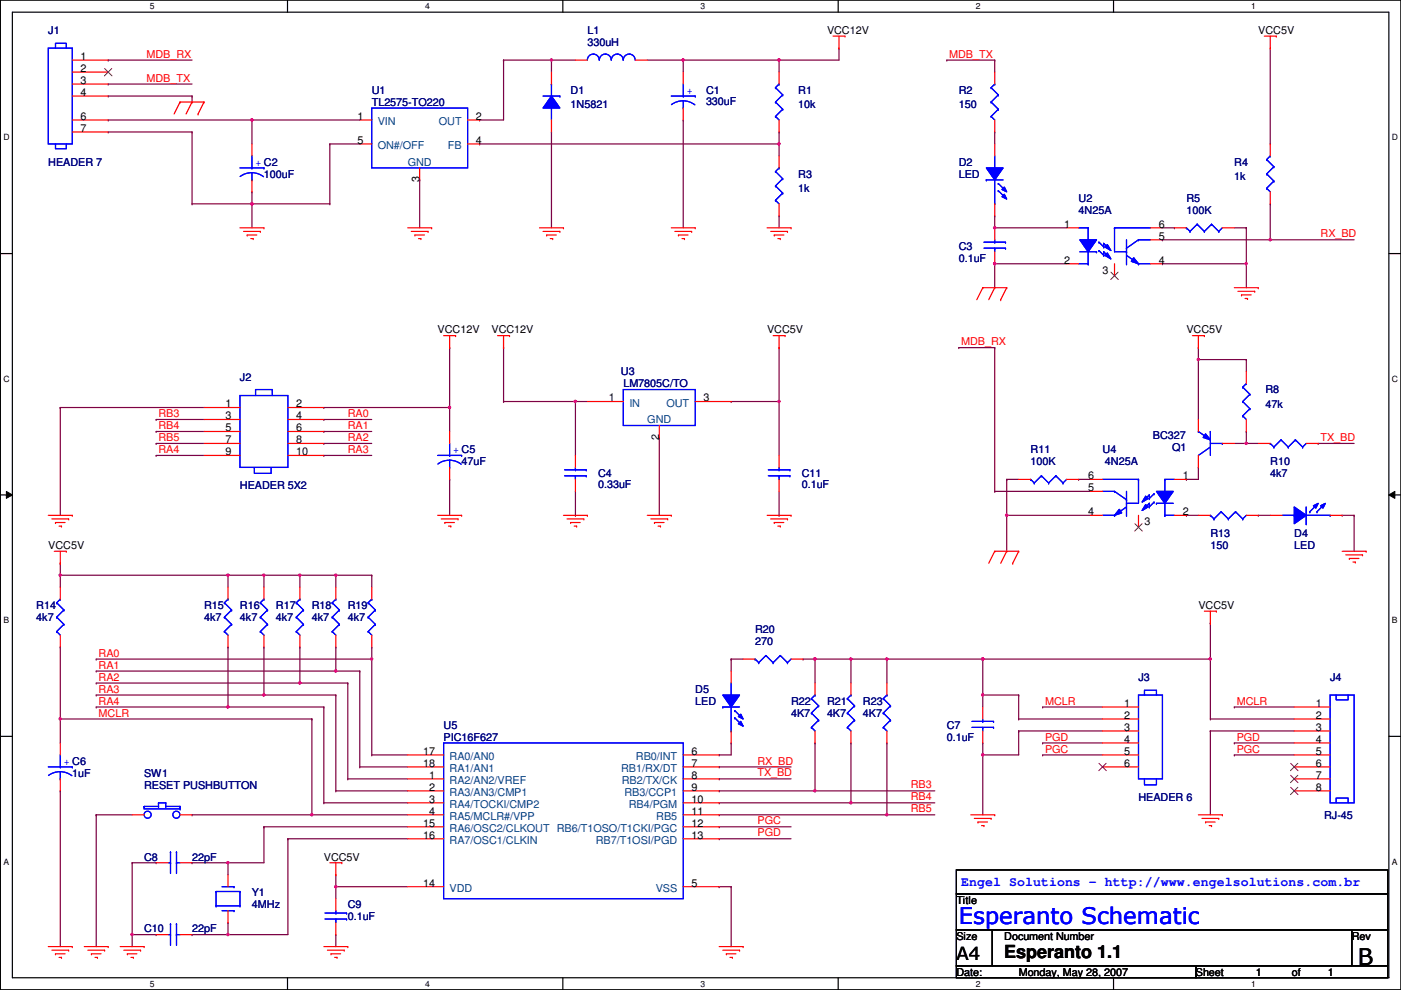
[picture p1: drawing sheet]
<svg xmlns="http://www.w3.org/2000/svg" width="297mm" height="210mm" viewBox="0 0 297 210" stroke-linecap="round" stroke-linejoin="round" font-family="sans-serif">
<defs><g id="words">
<text font-size="4.8" fill="#00f" x="203.3" y="195.9">Esperanto Schematic</text>
<text font-size="4.8" x="287.9" y="204.5">B</text>
<g font-size="3.8">
<text x="202.8" y="203.5">A4</text>
<text x="212.9" y="203.2">Esperanto 1.1</text>
</g>
<text font-size="2.8" fill="#00f" x="203.8" y="187.8">Engel Solutions - http://www.engelsolutions.com.br</text>
<g font-size="2.3" fill="#000080">
<text x="10.2" y="7.2">J1</text>
<text x="124.5" y="7.2">L1</text>
<text x="124.5" y="9.7">330uH</text>
<text x="78.8" y="19.9">U1</text>
<text x="78.8" y="22.4">TL2575-TO220</text>
<text x="121" y="19.9">D1</text>
<text x="121" y="22.9">1N5821</text>
<text x="149.7" y="19.9">C1</text>
<text x="149.7" y="22.2">330uF</text>
<text x="169.2" y="19.9">R1</text>
<text x="169.2" y="22.9">10k</text>
<text x="203.3" y="19.9">R2</text>
<text x="203.3" y="22.9">150</text>
<text x="10.2" y="35.1">HEADER 7</text>
<text x="203.3" y="35.1">D2</text>
<text x="261.7" y="35.1">R4</text>
<text x="56" y="37.7">100uF</text>
<text x="169.2" y="37.7">R3</text>
<text x="169.2" y="40.7">1k</text>
<text x="203.3" y="37.7">LED</text>
<text x="261.7" y="38.2">1k</text>
<text x="228.7" y="42.8">U2</text>
<text x="228.7" y="45.3">4N25A</text>
<text x="251.5" y="42.8">R5</text>
<text x="251.5" y="45.3">100K</text>
<text x="203.3" y="52.9">C3</text>
<text x="203.3" y="55.5">0.1uF</text>
<text x="50.9" y="80.9">J2</text>
<text x="131.7" y="79.6">U3</text>
<text x="132.2" y="82.1">LM7805C/TO</text>
<text x="268.3" y="83.4">R8</text>
<text x="268.3" y="86.4">47k</text>
<text x="244.4" y="93">BC327</text>
<text x="248.5" y="95.6">Q1</text>
<text x="97.9" y="98.6">47uF</text>
<text x="126.8" y="101.2">C4</text>
<text x="170" y="101.2">C11</text>
<text x="218.5" y="96.1">R11</text>
<text x="218.5" y="98.6">100K</text>
<text x="233.8" y="96.1">U4</text>
<text x="234.3" y="98.6">4N25A</text>
<text x="269.3" y="98.6">R10</text>
<text x="269.3" y="101.2">4k7</text>
<text x="50.9" y="103.7">HEADER 5X2</text>
<text x="126.8" y="103.5">0.33uF</text>
<text x="170" y="103.5">0.1uF</text>
<text x="256.6" y="113.9">R13</text>
<text x="274.4" y="113.9">D4</text>
<text x="256.6" y="116.4">150</text>
<text x="274.4" y="116.4">LED</text>
<text x="7.7" y="129.1">R14</text>
<text x="7.7" y="131.7">4k7</text>
<text x="43.3" y="129.1">R15</text>
<text x="43.3" y="131.7">4k7</text>
<text x="50.9" y="129.1">R16</text>
<text x="50.9" y="131.7">4k7</text>
<text x="58.5" y="129.1">R17</text>
<text x="58.5" y="131.7">4k7</text>
<text x="66.1" y="129.1">R18</text>
<text x="66.1" y="131.7">4k7</text>
<text x="73.7" y="129.1">R19</text>
<text x="73.7" y="131.7">4k7</text>
<text x="160.1" y="134.2">R20</text>
<text x="160.1" y="136.7">270</text>
<text x="147.4" y="146.9">D5</text>
<text x="147.4" y="149.4">LED</text>
<text x="167.7" y="149.4">R22</text>
<text x="175.3" y="149.4">R21</text>
<text x="183" y="149.4">R23</text>
<text x="241.4" y="144.4">J3</text>
<text x="282" y="144.4">J4</text>
<text x="94.1" y="154.5">U5</text>
<text x="167.7" y="152">4K7</text>
<text x="175.3" y="152">4K7</text>
<text x="183" y="152">4K7</text>
<text x="200.7" y="154.5">C7</text>
<text x="94.1" y="157.1">PIC16F627</text>
<text x="200.7" y="157.1">0.1uF</text>
<text x="15.3" y="164.7">1uF</text>
<text x="30.6" y="164.7">SW1</text>
<text x="30.6" y="167.2">RESET PUSHBUTTON</text>
<text x="241.4" y="169.8">HEADER 6</text>
<text x="280.8" y="173.6">RJ-45</text>
<text x="30.6" y="182.5">C8</text>
<text x="40.7" y="182.5">22pF</text>
<text x="53.4" y="190.1">Y1</text>
<text x="30.6" y="197.7">C10</text>
<text x="40.7" y="197.7">22pF</text>
<text x="53.4" y="192.6">4MHz</text>
<text x="73.7" y="192.6">C9</text>
<text x="73.7" y="195.2">0.1uF</text>
</g>
<g font-size="2.3">
<text x="175.3" y="7.2">VCC12V</text>
<text x="266.8" y="7.2">VCC5V</text>
<text x="17.1" y="12.7">1</text>
<text x="17.1" y="15.2">2</text>
<text x="17.1" y="17.8">3</text>
<text x="17.1" y="20.3">4</text>
<text x="17.1" y="25.4">6</text>
<text x="17.1" y="27.9">7</text>
<text x="75.8" y="25.4">1</text>
<text x="100.9" y="25.4">2</text>
<text x="75.8" y="30.5">5</text>
<text x="100.9" y="30.5">4</text>
<text x="88.9" y="38.7" transform="rotate(-90 88.9 38.7)">3</text>
<text x="225.6" y="48.3">1</text>
<text x="245.7" y="48.3">6</text>
<text x="245.7" y="50.8">5</text>
<text x="225.6" y="55.9">2</text>
<text x="233.8" y="58">3</text>
<text x="245.7" y="55.9">4</text>
<text x="92.8" y="70.7">VCC12V</text>
<text x="104.2" y="70.7">VCC12V</text>
<text x="162.6" y="70.7">VCC5V</text>
<text x="251.5" y="70.7">VCC5V</text>
<text x="47.8" y="86.4">1</text>
<text x="47.8" y="88.9">3</text>
<text x="62.8" y="86.4">2</text>
<text x="62.8" y="88.9">4</text>
<text x="129.1" y="85.1">1</text>
<text x="149.2" y="85.1">3</text>
<text x="47.8" y="91.4">5</text>
<text x="47.8" y="94">7</text>
<text x="62.8" y="91.4">6</text>
<text x="62.8" y="94">8</text>
<text x="139.7" y="93.3" transform="rotate(-90 139.7 93.3)">2</text>
<text x="47.8" y="96.5">9</text>
<text x="62.8" y="96.5">10</text>
<text x="230.7" y="101.6">6</text>
<text x="250.8" y="101.6">1</text>
<text x="230.7" y="104.1">5</text>
<text x="230.7" y="109.2">4</text>
<text x="242.7" y="111.3">3</text>
<text x="250.8" y="109.2">2</text>
<text x="10.2" y="116.4">VCC5V</text>
<text x="254.1" y="129.1">VCC5V</text>
<text x="238.3" y="149.9">1</text>
<text x="279" y="149.9">1</text>
<text x="238.3" y="152.4">2</text>
<text x="238.3" y="154.9">3</text>
<text x="279" y="152.4">2</text>
<text x="279" y="154.9">3</text>
<text x="89.7" y="160">17</text>
<text x="146.6" y="160">6</text>
<text x="238.3" y="157.5">4</text>
<text x="238.3" y="160">5</text>
<text x="279" y="157.5">4</text>
<text x="279" y="160">5</text>
<text x="89.7" y="162.6">18</text>
<text x="91" y="165.1">1</text>
<text x="91" y="167.6">2</text>
<text x="146.6" y="162.6">7</text>
<text x="146.6" y="165.1">8</text>
<text x="146.6" y="167.6">9</text>
<text x="238.3" y="162.6">6</text>
<text x="279" y="162.6">6</text>
<text x="279" y="165.1">7</text>
<text x="279" y="167.6">8</text>
<text x="91" y="170.2">3</text>
<text x="91" y="172.7">4</text>
<text x="146.6" y="170.2">10</text>
<text x="146.6" y="172.7">11</text>
<text x="89.7" y="175.3">15</text>
<text x="89.7" y="177.8">16</text>
<text x="146.6" y="175.3">12</text>
<text x="146.6" y="177.8">13</text>
<text x="68.7" y="182.5">VCC5V</text>
<text x="89.7" y="188">14</text>
<text x="146.6" y="188">5</text>
<text x="202.8" y="191.6">Title</text>
<text x="202.8" y="199.2">Size</text>
<text x="212.9" y="199.2">Document Number</text>
<text x="286.6" y="199.2">Rev</text>
<text x="202.8" y="206.8">Date:</text>
<text x="216" y="206.8">Monday, May 28, 2007</text>
<text x="253.6" y="206.8">Sheet</text>
<text x="266.3" y="206.8">1</text>
<text x="273.9" y="206.8">of</text>
<text x="281.5" y="206.8">1</text>
</g>
<g font-size="2.3" fill="#f00">
<text x="31.1" y="12.2">MDB_RX</text>
<text x="31.1" y="17.3">MDB_TX</text>
<text x="201.2" y="12.2">MDB_TX</text>
<text x="280" y="50.3">RX_BD</text>
<text x="203.8" y="73.2">MDB_RX</text>
<text x="33.6" y="88.4">RB3</text>
<text x="73.7" y="88.4">RA0</text>
<text x="33.6" y="91">RB4</text>
<text x="33.6" y="93.5">RB5</text>
<text x="73.7" y="93.5">RA2</text>
<text x="73.7" y="91">RA1</text>
<text x="280" y="93.5">TX_BD</text>
<text x="33.6" y="96.1">RA4</text>
<text x="73.7" y="96.1">RA3</text>
<text x="20.9" y="139.2">RA0</text>
<text x="20.9" y="141.8">RA1</text>
<text x="20.9" y="146.9">RA3</text>
<text x="20.9" y="149.4">RA4</text>
<text x="20.9" y="144.3">RA2</text>
<text x="221.6" y="149.4">MCLR</text>
<text x="262.2" y="149.4">MCLR</text>
<text x="20.9" y="151.9">MCLR</text>
<text x="221.6" y="159.6">PGC</text>
<text x="221.6" y="157">PGD</text>
<text x="262.2" y="159.6">PGC</text>
<text x="262.2" y="157">PGD</text>
<text x="160.6" y="164.6">TX_BD</text>
<text x="160.6" y="162.1">RX_BD</text>
<text x="193.1" y="167.2">RB3</text>
<text x="193.1" y="172.3">RB5</text>
<text x="193.1" y="169.7">RB4</text>
<text x="160.6" y="177.3">PGD</text>
<text x="160.6" y="174.8">PGC</text>
</g>
<g font-size="2.3" fill="#00f">
<text x="145.6" y="19.9">+</text>
<text x="54.2" y="35.2">+ C2</text>
<text x="96.1" y="96.1">+ C5</text>
<text x="13.5" y="162.2">+ C6</text>
</g>
<g font-size="2.3" fill="#004080">
<text x="80.1" y="26.5">VIN</text>
<text x="93" y="26.5">OUT</text>
<text x="80.1" y="31.6">ON#/OFF</text>
<text x="86.4" y="35.1">GND</text>
<text x="95" y="31.6">FB</text>
<text x="133.4" y="86.2">IN</text>
<text x="137.2" y="89.7">GND</text>
<text x="141.3" y="86.2">OUT</text>
<text x="95.3" y="161.1">RA0/AN0</text>
<text x="134.8" y="161.1">RB0/INT</text>
<text x="95.3" y="163.7">RA1/AN1</text>
<text x="95.3" y="166.2">RA2/AN2/VREF</text>
<text x="131.7" y="163.7">RB1/RX/DT</text>
<text x="131.8" y="166.2">RB2/TX/CK</text>
<text x="95.3" y="168.7">RA3/AN3/CMP1</text>
<text x="95.3" y="171.3">RA4/TOCKI/CMP2</text>
<text x="95.3" y="173.8">RA5/MCLR#/VPP</text>
<text x="132.4" y="168.7">RB3/CCP1</text>
<text x="133.3" y="171.3">RB4/PGM</text>
<text x="139.1" y="173.8">RB5</text>
<text x="95.3" y="176.4">RA6/OSC2/CLKOUT RB6/T1OSO/T1CKI/PGC</text>
<text x="95.3" y="178.9">RA7/OSC1/CLKIN</text>
<text x="126.3" y="178.9">RB7/T1OSI/PGD</text>
<text x="95.3" y="189.1">VDD</text>
<text x="139" y="189.1">VSS</text>
</g>
<g font-size="1.8">
<text x="31.8" y="1.9">5</text>
<text x="90.1" y="1.9">4</text>
<text x="148.5" y="1.9">3</text>
<text x="206.9" y="1.9">2</text>
<text x="265.3" y="1.9">1</text>
<text x=".7" y="29.8">D</text>
<text x="295.1" y="29.8">D</text>
<text x=".7" y="80.9">C</text>
<text x="295.1" y="80.9">C</text>
<text x=".7" y="132.1">B</text>
<text x="295.1" y="132.1">B</text>
<text x=".7" y="183.3">A</text>
<text x="295.1" y="183.3">A</text>
<text x="31.8" y="209.2">5</text>
<text x="90.1" y="209.2">4</text>
<text x="148.5" y="209.2">3</text>
<text x="206.9" y="209.2">2</text>
<text x="265.3" y="209.2">1</text>
</g>
</g></defs>
<path d="M.1 0h296.9v209.8h-296.9zM2.6 2.6h291.9v204.7h-291.9z" fill="none" stroke="#000" stroke-width=".25"/>
<g fill="#fff">
<path d="M31.8 .3h1v2h-1z"/>
<path d="M31.8 207.6h1v1.9h-1z"/>
</g>
<path d="M61 0v2.6M61 207.3v2.5" fill="none" stroke="#000" stroke-width=".25"/>
<g fill="#fff">
<path d="M90.1 .3h1v2h-1z"/>
<path d="M90.1 207.6h1v1.9h-1z"/>
</g>
<path d="M119.3 0v2.6M119.3 207.3v2.5" fill="none" stroke="#000" stroke-width=".25"/>
<g fill="#fff">
<path d="M148.5 .3h1v2h-1z"/>
<path d="M148.5 207.6h1v1.9h-1z"/>
</g>
<path d="M177.7 0v2.6M177.7 207.3v2.5" fill="none" stroke="#000" stroke-width=".25"/>
<g fill="#fff">
<path d="M206.9 .3h1v2h-1z"/>
<path d="M206.9 207.6h1v1.9h-1z"/>
</g>
<path d="M236.1 0v2.6M236.1 207.3v2.5" fill="none" stroke="#000" stroke-width=".25"/>
<g fill="#fff">
<path d="M265.3 .3h.9v2h-.9z"/>
<path d="M265.3 207.6h.9v1.9h-.9z"/>
<path d="M.7 28.2h1.3v1.9h-1.3z"/>
<path d="M295.1 28.2h1.3v1.9h-1.3z"/>
<path d="M.7 79.3h1.3v2h-1.3z"/>
<path d="M295.1 79.3h1.3v2h-1.3z"/>
</g>
<path d="M.1 53.8h2.5M294.5 53.8h2.5" fill="none" stroke="#000" stroke-width=".25"/>
<g fill="#fff">
<path d="M.7 130.5h1.2v2h-1.2z"/>
<path d="M295.1 130.5h1.2v2h-1.2z"/>
</g>
<path d="M.1 104.9h2.5M294.5 104.9h2.5" fill="none" stroke="#000" stroke-width=".25"/>
<path d="M1.4 104.2l1.2 .7-1.2 .8zM294.5 104.9l1.2-.7v1.5z" fill="#000"/>
<path d="M1.4 104.2l1.2 .7-1.2 .8zM294.5 104.9l1.2-.7v1.5z" fill="none" stroke="#000" stroke-width=".21"/>
<g fill="#fff">
<path d="M.7 181.7h1.2v2h-1.2z"/>
<path d="M295.1 181.7h1.2v2h-1.2z"/>
</g>
<path d="M.1 156.1h2.5M294.5 156.1h2.5" fill="none" stroke="#000" stroke-width=".25"/>
<path d="M22.9 12.7h.1M22.9 17.8h.1M22.9 12.7h17.8M22.9 17.8h17.8M53.4 25.4h.1M53.4 25.4h22.9" fill="none" stroke="#800040" stroke-width=".25"/>
<path d="M53.2 25.2h.4v.4h-.4z" fill-rule="evenodd" fill="#f0f"/>
<path d="M53.2 25.2h.4v.4h-.4z" fill="none" stroke="#f0f" stroke-width=".25"/>
<path d="M106.8 12.7h.1M106.8 12.7v12.7h-5.1M116.9 12.7h.1M116.9 12.7h5.1M22.9 20.4h.1M22.9 20.4h17.8M89 38.1h.1M89 38.1v10.2M101.7 25.4h.1" fill="none" stroke="#800040" stroke-width=".25"/>
<path d="M116.7 12.5h.4v.4h-.4z" fill-rule="evenodd" fill="#f0f"/>
<path d="M116.7 12.5h.4v.4h-.4z" fill="none" stroke="#f0f" stroke-width=".25"/>
<path d="M116.9 12.7h.1M116.9 12.7v2.6M137.2 12.7h28M144.9 12.7h.1M144.9 12.7v2.6" fill="none" stroke="#800040" stroke-width=".25"/>
<path d="M165 12.5h.3v.4h-.3z" fill-rule="evenodd" fill="#f0f"/>
<path d="M165 12.5h.3v.4h-.3z" fill="none" stroke="#f0f" stroke-width=".25"/>
<path d="M144.7 12.5h.3v.4h-.3z" fill-rule="evenodd" fill="#f0f"/>
<path d="M144.7 12.5h.3v.4h-.3z" fill="none" stroke="#f0f" stroke-width=".25"/>
<path d="M165.2 12.7h.1M165.2 12.7v2.6M101.7 30.5h.1M101.7 30.5h63.5M165.2 30.5h.1M165.2 30.5v2.6" fill="none" stroke="#800040" stroke-width=".25"/>
<path d="M165 30.3h.3v.4h-.3z" fill-rule="evenodd" fill="#f0f"/>
<path d="M165 30.3h.3v.4h-.3z" fill="none" stroke="#f0f" stroke-width=".25"/>
<path d="M165.2 12.7h.1M165.2 12.7h12.7M116.9 28h.1M116.9 28v20.3M144.9 25.4h.1M144.9 25.4v22.9M165.2 45.8h.1M165.2 45.8v2.5" fill="none" stroke="#800040" stroke-width=".25"/>
<path d="M165 12.5h.3v.4h-.3z" fill-rule="evenodd" fill="#f0f"/>
<path d="M165 12.5h.3v.4h-.3z" fill="none" stroke="#f0f" stroke-width=".25"/>
<path d="M106.8 12.7h.1M106.8 12.7h10.1M165.2 28h.1M165.2 28v2.5M210.9 48.3h.1M210.9 48.3h15.2" fill="none" stroke="#800040" stroke-width=".25"/>
<path d="M210.7 48.1h.3v.3h-.3z" fill-rule="evenodd" fill="#f0f"/>
<path d="M210.7 48.1h.3v.3h-.3z" fill="none" stroke="#f0f" stroke-width=".25"/>
<path d="M200.7 12.7h.1M200.7 12.7h10.2M210.9 12.7h.1M210.9 12.7v2.6M246.5 55.9h.1M246.5 55.9h17.7M203.3 73.7h.1M203.3 73.7h7.6M213.4 109.3h.1M213.4 109.3h17.8" fill="none" stroke="#800040" stroke-width=".25"/>
<path d="M213.2 109.1h.4v.3h-.4z" fill-rule="evenodd" fill="#f0f"/>
<path d="M213.2 109.1h.4v.3h-.4z" fill="none" stroke="#f0f" stroke-width=".25"/>
<path d="M269.3 50.8h.1M269.3 50.8h17.8M213.4 109.3h.1M213.4 109.3v7.6" fill="none" stroke="#800040" stroke-width=".25"/>
<path d="M269.1 50.6h.4v.4h-.4z" fill-rule="evenodd" fill="#f0f"/>
<path d="M269.1 50.6h.4v.4h-.4z" fill="none" stroke="#f0f" stroke-width=".25"/>
<path d="M208.4 147.4h.1M208.4 147.4v2.5M216 152.4h.1M216 155h.1M216 152.4h17.8M216 155h17.8M221.1 149.9h.1M221.1 149.9h12.7M221.1 160.1h.1M221.1 160.1h12.7" fill="none" stroke="#800040" stroke-width=".25"/>
<path d="M208.2 147.2h.3v.3h-.3z" fill-rule="evenodd" fill="#f0f"/>
<path d="M208.2 147.2h.3v.3h-.3z" fill="none" stroke="#f0f" stroke-width=".25"/>
<path d="M152.5 177.8h.1M152.5 175.3h.1M152.5 177.8h15.2M152.5 175.3h15.2M188 172.8h.1M188 172.8h10.2M208.4 160.1h.1M208.4 160.1v12.7" fill="none" stroke="#800040" stroke-width=".25"/>
<path d="M187.8 172.6h.4v.3h-.4z" fill-rule="evenodd" fill="#f0f"/>
<path d="M187.8 172.6h.4v.3h-.4z" fill="none" stroke="#f0f" stroke-width=".25"/>
<path d="M180.4 170.2h.1M180.4 170.2h17.8" fill="none" stroke="#800040" stroke-width=".25"/>
<path d="M180.2 170h.4v.4h-.4z" fill-rule="evenodd" fill="#f0f"/>
<path d="M180.2 170h.4v.4h-.4z" fill="none" stroke="#f0f" stroke-width=".25"/>
<path d="M172.8 167.7h.1M172.8 167.7h25.4" fill="none" stroke="#800040" stroke-width=".25"/>
<path d="M172.6 167.5h.3v.3h-.3z" fill-rule="evenodd" fill="#f0f"/>
<path d="M172.6 167.5h.3v.3h-.3z" fill="none" stroke="#f0f" stroke-width=".25"/>
<g fill="none" stroke="#800040" stroke-width=".25">
<path d="M155 139.7h.1M155 139.7v2.6M155 139.7h2.6M172.8 139.7h.1M172.8 139.7v5.1M180.4 139.7h.1M180.4 139.7v5.1M188 139.7h.1M188 139.7v5.1M155 157.5h.1M155 157.5v2.6h-2.5M172.8 157.5h.1"/>
<path d="M172.8 157.5v10.2h-20.3M180.4 157.5h.1M180.4 157.5v12.7h-27.9M188 157.5h.1M188 157.5v15.3h-35.5M152.5 165.1h.1M152.5 162.6h.1M152.5 160.1h.1M152.5 167.7h.1M152.5 170.2h.1M152.5 172.8h.1M152.5 165.1h15.2"/>
<path d="M152.5 162.6h15.2"/>
</g>
<path d="M172.6 139.5h.3v.4h-.3z" fill-rule="evenodd" fill="#f0f"/>
<path d="M172.6 139.5h.3v.4h-.3z" fill="none" stroke="#f0f" stroke-width=".25"/>
<path d="M170.3 139.7h.1M170.3 139.7h2.5" fill="none" stroke="#800040" stroke-width=".25"/>
<path d="M172.6 139.5h.3v.4h-.3z" fill-rule="evenodd" fill="#f0f"/>
<path d="M172.6 139.5h.3v.4h-.3z" fill="none" stroke="#f0f" stroke-width=".25"/>
<path d="M56 175.3h.1M56 175.3h30.4M61 177.8h.1M61 177.8v20.4h-12.7M48.3 198.2h.1" fill="none" stroke="#800040" stroke-width=".25"/>
<path d="M48.1 198h.4v.3h-.4z" fill-rule="evenodd" fill="#f0f"/>
<path d="M48.1 198h.4v.3h-.4z" fill="none" stroke="#f0f" stroke-width=".25"/>
<path d="M12.8 152.4h53.3M66.1 152.4h.1" fill="none" stroke="#800040" stroke-width=".25"/>
<path d="M12.6 152.2h.3v.4h-.3z" fill-rule="evenodd" fill="#f0f"/>
<path d="M12.6 152.2h.3v.4h-.3z" fill="none" stroke="#f0f" stroke-width=".25"/>
<path d="M180.4 139.7h.1M180.4 139.7h7.6" fill="none" stroke="#800040" stroke-width=".25"/>
<path d="M180.2 139.5h.4v.4h-.4z" fill-rule="evenodd" fill="#f0f"/>
<path d="M180.2 139.5h.4v.4h-.4z" fill="none" stroke="#f0f" stroke-width=".25"/>
<path d="M71.2 188h.1M71.2 188v2.5" fill="none" stroke="#800040" stroke-width=".25"/>
<path d="M71 187.8h.3v.3h-.3z" fill-rule="evenodd" fill="#f0f"/>
<path d="M71 187.8h.3v.3h-.3z" fill="none" stroke="#f0f" stroke-width=".25"/>
<path d="M20.4 139.7h.1M20.4 139.7h58.4M71.2 142.3h.1M71.2 142.3h5.1M71.2 198.2h.1M71.2 198.2v2.5" fill="none" stroke="#800040" stroke-width=".25"/>
<path d="M71 142.1h.3v.3h-.3z" fill-rule="evenodd" fill="#f0f"/>
<path d="M71 142.1h.3v.3h-.3z" fill="none" stroke="#f0f" stroke-width=".25"/>
<path d="M56 147.4h.1M56 147.4h15.2" fill="none" stroke="#800040" stroke-width=".25"/>
<path d="M55.8 147.2h.3v.3h-.3z" fill-rule="evenodd" fill="#f0f"/>
<path d="M55.8 147.2h.3v.3h-.3z" fill="none" stroke="#f0f" stroke-width=".25"/>
<path d="M48.3 149.9h.1M48.3 149.9h20.4" fill="none" stroke="#800040" stroke-width=".25"/>
<path d="M48.1 149.7h.4v.3h-.4z" fill-rule="evenodd" fill="#f0f"/>
<path d="M48.1 149.7h.4v.3h-.4z" fill="none" stroke="#f0f" stroke-width=".25"/>
<path d="M177.9 10.2h.1M177.9 10.2v2.5M172.8 139.7h.1M172.8 139.7h7.6M48.3 195.6h.1M48.3 195.6v2.6" fill="none" stroke="#800040" stroke-width=".25"/>
<path d="M172.6 139.5h.3v.4h-.3z" fill-rule="evenodd" fill="#f0f"/>
<path d="M172.6 139.5h.3v.4h-.3z" fill="none" stroke="#f0f" stroke-width=".25"/>
<g fill="none" stroke="#800040" stroke-width=".25">
<path d="M22.9 25.4h.1M22.9 25.4h30.5M53.4 25.4h.1M53.4 25.4v5.1M53.4 43.2h.1M53.4 43.2v5.1M264.2 55.9h.1M264.2 55.9v5.1M33.1 88.9h.1M33.1 91.5h.1M33.1 94h.1M33.1 96.6h.1"/>
<path d="M33.1 88.9h10.2M33.1 91.5h10.2M33.1 94h10.2M33.1 96.6h10.2M68.7 96.6h.1M68.7 94h.1M68.7 91.5h.1M68.7 88.9h.1M68.7 88.9h10.1M68.7 91.5h10.1M68.7 94h10.1M68.7 96.6h10.1"/>
<path d="M95.3 86.4h.1M95.3 86.4v5.1M95.3 101.6h.1M95.3 101.6v7.7"/>
</g>
<path d="M53.2 43h.4v.4h-.4z" fill-rule="evenodd" fill="#f0f"/>
<path d="M53.2 43h.4v.4h-.4z" fill="none" stroke="#f0f" stroke-width=".25"/>
<g fill="none" stroke="#800040" stroke-width=".25">
<path d="M210.9 55.9h.1M210.9 55.9h15.2M256.6 139.7h.1M256.6 139.7v12.7M216 147.4h.1M216 155h.1M216 155v5.1h-7.6M216 147.4v5M221.1 157.5h.1M221.1 157.5h12.7M256.6 152.4h.1M256.6 155h.1"/>
<path d="M256.6 152.4h17.8M256.6 155h17.8M261.7 149.9h.1M261.7 157.5h.1M261.7 157.5h12.7M261.7 149.9h12.7M208.4 160.1h.1M261.7 160.1h.1M261.7 160.1h12.7"/>
</g>
<path d="M208.2 159.9h.3v.3h-.3z" fill-rule="evenodd" fill="#f0f"/>
<path d="M208.2 159.9h.3v.3h-.3z" fill="none" stroke="#f0f" stroke-width=".25"/>
<path d="M188 139.7h.1M188 139.7h20.4M208.4 157.5h.1M208.4 157.5v2.6M256.6 155h.1M256.6 155v17.8" fill="none" stroke="#800040" stroke-width=".25"/>
<path d="M187.8 139.5h.4v.4h-.4z" fill-rule="evenodd" fill="#f0f"/>
<path d="M187.8 139.5h.4v.4h-.4z" fill="none" stroke="#f0f" stroke-width=".25"/>
<g fill="none" stroke="#800040" stroke-width=".25">
<path d="M22.9 28h.1M22.9 28h17.8M40.7 20.4h.1M40.7 28h.1M40.7 20.4v1.2M40.7 28v15.2M12.8 86.4h.1M12.8 86.4v22.9M208.4 139.7h.1M256.6 132.1h.1M256.6 132.1v7.6h-48.2M71.2 188h.1"/>
<path d="M71.2 185.5h.1M71.2 188h15.2M71.2 185.5v2.5"/>
</g>
<path d="M256.4 139.5h.4v.4h-.4z" fill-rule="evenodd" fill="#f0f"/>
<path d="M256.4 139.5h.4v.4h-.4z" fill="none" stroke="#f0f" stroke-width=".25"/>
<path d="M208.2 139.5h.3v.4h-.3z" fill-rule="evenodd" fill="#f0f"/>
<path d="M208.2 139.5h.3v.4h-.3z" fill="none" stroke="#f0f" stroke-width=".25"/>
<path d="M208.4 139.7h.1M208.4 139.7v7.7M208.4 147.4h.1M208.4 147.4h7.6" fill="none" stroke="#800040" stroke-width=".25"/>
<path d="M208.2 139.5h.3v.4h-.3z" fill-rule="evenodd" fill="#f0f"/>
<path d="M208.2 139.5h.3v.4h-.3z" fill="none" stroke="#f0f" stroke-width=".25"/>
<path d="M78.8 139.7h.1M78.8 139.7v20.4" fill="none" stroke="#800040" stroke-width=".25"/>
<path d="M78.6 139.5h.4v.4h-.4z" fill-rule="evenodd" fill="#f0f"/>
<path d="M78.6 139.5h.4v.4h-.4z" fill="none" stroke="#f0f" stroke-width=".25"/>
<g fill="none" stroke="#800040" stroke-width=".25">
<path d="M12.8 119.4h.1M12.8 119.4v2.6M63.6 122h.1M63.6 122h7.6M68.7 149.9h.1M68.7 149.9v20.3M71.2 147.4h.1M71.2 147.4v20.3M73.7 144.8h.1M73.7 144.8v20.3M76.3 142.3h.1M76.3 142.3v20.3"/>
<path d="M61 177.8h.1M61 177.8h25.4M68.7 170.2h.1M68.7 170.2h17.7M71.2 167.7h.1M71.2 167.7h15.2M73.7 165.1h.1M73.7 165.1h12.7M76.3 162.6h.1M76.3 162.6h10.1M78.8 160.1h.1M78.8 160.1h7.6"/>
</g>
<path d="M63.4 121.8h.3v.3h-.3z" fill-rule="evenodd" fill="#f0f"/>
<path d="M63.4 121.8h.3v.3h-.3z" fill="none" stroke="#f0f" stroke-width=".25"/>
<path d="M71.2 122h.1M71.2 122h7.6" fill="none" stroke="#800040" stroke-width=".25"/>
<path d="M71 121.8h.3v.3h-.3z" fill-rule="evenodd" fill="#f0f"/>
<path d="M71 121.8h.3v.3h-.3z" fill="none" stroke="#f0f" stroke-width=".25"/>
<path d="M48.3 122h.1M48.3 122h7.7" fill="none" stroke="#800040" stroke-width=".25"/>
<path d="M48.1 121.8h.4v.3h-.4z" fill-rule="evenodd" fill="#f0f"/>
<path d="M48.1 121.8h.4v.3h-.4z" fill="none" stroke="#f0f" stroke-width=".25"/>
<path d="M56 122h.1M56 122h7.6" fill="none" stroke="#800040" stroke-width=".25"/>
<path d="M55.8 121.8h.3v.3h-.3z" fill-rule="evenodd" fill="#f0f"/>
<path d="M55.8 121.8h.3v.3h-.3z" fill="none" stroke="#f0f" stroke-width=".25"/>
<g fill="none" stroke="#800040" stroke-width=".25">
<path d="M56 122h.1M56 122v2.5M63.6 122h.1M63.6 122v2.5M71.2 122h.1M71.2 137.2h.1M71.2 122v2.5M71.2 137.2v5.1M78.8 122h.1M78.8 137.2h.1M78.8 122v2.5M78.8 137.2v2.5"/>
<path d="M63.6 144.8h.1M63.6 144.8h10.1"/>
</g>
<path d="M63.4 144.6h.3v.4h-.3z" fill-rule="evenodd" fill="#f0f"/>
<path d="M63.4 144.6h.3v.4h-.3z" fill="none" stroke="#f0f" stroke-width=".25"/>
<path d="M12.8 122h.1M12.8 122h35.5M48.3 122h.1M48.3 122v2.5M56 137.2h.1M56 137.2v10.2h-35.6M20.4 147.4h.1" fill="none" stroke="#800040" stroke-width=".25"/>
<path d="M12.6 121.8h.3v.3h-.3z" fill-rule="evenodd" fill="#f0f"/>
<path d="M12.6 121.8h.3v.3h-.3z" fill="none" stroke="#f0f" stroke-width=".25"/>
<g fill="none" stroke="#800040" stroke-width=".25">
<path d="M12.8 122h.1M12.8 122v2.5M48.3 137.2h.1M48.3 137.2v12.7h-27.9M63.6 137.2h.1M63.6 137.2v7.6h-43.2M12.8 152.4h.1M12.8 152.4v5.1M20.4 149.9h.1M20.4 144.8h.1M66.1 172.8h.1M66.1 172.8h20.3"/>
<path d="M40.7 198.2h.1M40.7 198.2h7.6M48.3 182.9h.1M48.3 182.9h7.7"/>
</g>
<path d="M48.1 182.7h.4v.4h-.4z" fill-rule="evenodd" fill="#f0f"/>
<path d="M48.1 182.7h.4v.4h-.4z" fill="none" stroke="#f0f" stroke-width=".25"/>
<path d="M12.8 167.7h.1M12.8 167.7v33M28 198.2h.1M28 182.9h.1M28 198.2h5.1M28 182.9v17.8M33.1 198.2h.1" fill="none" stroke="#800040" stroke-width=".25"/>
<path d="M27.8 198h.4v.3h-.4z" fill-rule="evenodd" fill="#f0f"/>
<path d="M27.8 198h.4v.3h-.4z" fill="none" stroke="#f0f" stroke-width=".25"/>
<g fill="none" stroke="#800040" stroke-width=".25">
<path d="M66.1 152.4h.1M66.1 152.4v20.4M20.4 172.8h.1M20.4 172.8v27.9M20.4 172.8h7.6M56 175.3h.1M56 175.3v7.6M28 182.9h5.1M33.1 182.9h.1M40.7 182.9h.1M40.7 182.9h7.6M48.3 182.9h.1"/>
<path d="M48.3 182.9v2.6"/>
</g>
<path d="M65.9 172.6h.4v.3h-.4z" fill-rule="evenodd" fill="#f0f"/>
<path d="M65.9 172.6h.4v.3h-.4z" fill="none" stroke="#f0f" stroke-width=".25"/>
<path d="M210.9 28h.1M210.9 28v2.5M210.9 45.8h.1M210.9 55.9h.1M210.9 45.8v2.5M210.9 55.9v5.1M40.7 172.8h.1M40.7 172.8h25.4" fill="none" stroke="#800040" stroke-width=".25"/>
<path d="M210.7 55.7h.3v.4h-.3z" fill-rule="evenodd" fill="#f0f"/>
<path d="M210.7 55.7h.3v.4h-.3z" fill="none" stroke="#f0f" stroke-width=".25"/>
<path d="M246.5 50.8h.1M246.5 48.3h2.5M249 48.3h.1M264.2 48.3h.1M264.2 48.3v7.6M269.3 43.2h.1M269.3 43.2v7.6h-22.8" fill="none" stroke="#800040" stroke-width=".25"/>
<path d="M264 55.7h.4v.4h-.4z" fill-rule="evenodd" fill="#f0f"/>
<path d="M264 55.7h.4v.4h-.4z" fill="none" stroke="#f0f" stroke-width=".25"/>
<g fill="none" stroke="#800040" stroke-width=".25">
<path d="M261.7 48.3h2.5M264.2 48.3h.1M210.9 73.7h.1M210.9 73.7v30.5M254.1 76.2h.1M254.1 76.2v12.7M210.9 104.2h.1M210.9 104.2h20.3M213.4 101.6h.1M213.4 101.6h2.6M213.4 101.6v7.7M228.7 101.6h.1"/>
<path d="M228.7 101.6h2.5M251.5 109.3h.1M251.5 109.3h2.6M266.8 109.3h.1M266.8 109.3h2.5M284.6 109.3h.1M284.6 109.3h2.5M287.1 109.3h.1M287.1 109.3v7.6"/>
</g>
<path d="M253.9 76h.3v.4h-.3z" fill-rule="evenodd" fill="#f0f"/>
<path d="M253.9 76h.3v.4h-.3z" fill="none" stroke="#f0f" stroke-width=".25"/>
<path d="M254.1 76.2h.1M254.1 73.7h.1M254.1 73.7v2.5M254.1 76.2h10.1M264.2 76.2h.1M264.2 76.2v2.6M254.1 99.1h.1M254.1 99.1v2.5h-2.6M261.7 94h2.5M264.2 94h.1M251.5 101.6h.1" fill="none" stroke="#800040" stroke-width=".25"/>
<path d="M264 93.8h.4v.4h-.4z" fill-rule="evenodd" fill="#f0f"/>
<path d="M264 93.8h.4v.4h-.4z" fill="none" stroke="#f0f" stroke-width=".25"/>
<g fill="none" stroke="#800040" stroke-width=".25">
<path d="M269.3 10.2v20.3M269.3 30.5h.1M53.4 40.7h.1M53.4 40.7v2.5M264.2 91.5h.1M264.2 94h.1M264.2 91.5v2.5M264.2 94h2.6M279.5 94h.1M279.5 94h7.6M20.4 142.3h.1M20.4 142.3h50.8"/>
<path d="M152.5 188h.1M152.5 188h2.5M155 188h.1M155 188v12.7"/>
</g>
<path d="M53.2 43h.4v.4h-.4z" fill-rule="evenodd" fill="#f0f"/>
<path d="M53.2 43h.4v.4h-.4z" fill="none" stroke="#f0f" stroke-width=".25"/>
<path d="M40.7 43.2h.1M40.7 43.2h12.7M122 85.1h.1M122 85.1h2.5M155 85.1h.1M155 85.1h10.2" fill="none" stroke="#800040" stroke-width=".25"/>
<path d="M165 84.9h.3v.4h-.3z" fill-rule="evenodd" fill="#f0f"/>
<path d="M165 84.9h.3v.4h-.3z" fill="none" stroke="#f0f" stroke-width=".25"/>
<path d="M122 85.1h.1M122 85.1v11.5" fill="none" stroke="#800040" stroke-width=".25"/>
<path d="M121.8 84.9h.3v.4h-.3z" fill-rule="evenodd" fill="#f0f"/>
<path d="M121.8 84.9h.3v.4h-.3z" fill="none" stroke="#f0f" stroke-width=".25"/>
<g fill="none" stroke="#800040" stroke-width=".25">
<path d="M69.9 30.5h.1M69.9 30.5h6.4M69.9 30.5v12.7M53.4 43.2h.1M53.4 43.2h16.5M69.9 43.2h.1M106.8 73.7h.1M106.8 73.7v11.4M165.2 73.7h.1M165.2 73.7v22.9M68.7 86.4h.1M68.7 86.4h26.6"/>
<path d="M106.8 85.1h.1M106.8 85.1h15.2M139.8 92.8h.1M139.8 92.8v16.5M165.2 85.1h.1M122 109.3h.1M122 104.2v5.1M165.2 109.3h.1M165.2 104.2v5.1M12.8 137.2h.1M12.8 137.2v15.2"/>
</g>
<path d="M95.1 86.2h.4v.3h-.4z" fill-rule="evenodd" fill="#f0f"/>
<path d="M95.1 86.2h.4v.3h-.4z" fill="none" stroke="#f0f" stroke-width=".25"/>
<path d="M95.3 73.7h.1M95.3 73.7v12.7M12.8 86.4h.1M12.8 86.4h30.5" fill="none" stroke="#800040" stroke-width=".25"/>
<g fill="none" stroke="#f00" stroke-width=".25">
<path d="M176.6 7.7h2.6M177.9 10.2h.1M177.9 7.7v2.5M179.2 7.7h.1M268.1 7.7h2.5M269.3 10.2h.1M269.3 7.7v2.5M270.6 7.7h.1M38.2 21.6h.1M38.2 21.6l-1.3 2.6M38.2 21.6h5.1M40.7 21.6h.1"/>
<path d="M40.7 21.6l-1.2 2.6M42 24.2h.1M43.3 21.6h.1M43.3 21.6l-1.3 2.6M50.9 48.3h5.1M51.6 49.1h3.6M52.4 49.8h.1M52.4 49.8h2M53.2 50.6h.5M53.7 50.6h.1M55.2 49.1h.1M56 48.3h.1"/>
<path d="M86.4 48.3h5.1M87.2 49.1h3.6M88 49.8h.1M88 49.8h2M88.7 50.6h.5M89.2 50.6h.1M90.8 49.1h.1M91.5 48.3h.1M114.4 48.3h5.1M115.1 49.1h3.6M115.9 49.8h.1M115.9 49.8h2"/>
<path d="M116.7 50.6h.5M117.2 50.6h.1M118.7 49.1h.1M119.5 48.3h.1M142.3 48.3h5.1M143.1 49.1h3.5M143.8 49.8h.1M143.8 49.8h2.1M144.6 50.6h.5M145.1 50.6h.1M146.6 49.1h.1M147.4 48.3h.1"/>
<path d="M162.6 48.3h5.1M163.4 49.1h3.6M164.2 49.8h.1M164.2 49.8h2M164.9 50.6h.5M165.4 50.6h.1M167 49.1h.1M167.7 48.3h.1M94.1 71.2h2.5M95.3 73.7h.1M95.3 71.2v2.5M96.6 71.2h.1"/>
<path d="M105.5 71.2h2.5M106.8 73.7h.1M106.8 71.2v2.5M108 71.2h.1M163.9 71.2h2.6M165.2 73.7h.1M165.2 71.2v2.5M166.5 71.2h.1M208.4 61h.1M208.4 61l-1.3 2.5M208.4 61h5M210.9 61h.1"/>
<path d="M210.9 61l-1.3 2.5M212.2 63.5h.1M213.4 61h.1M213.4 61l-1.2 2.5M252.8 71.2h2.6M254.1 73.7h.1M254.1 71.2v2.5M255.4 71.2h.1M261.7 61h5.1M262.5 61.8h3.5M263.2 62.5h.1M263.2 62.5h2.1"/>
<path d="M264 63.3h.5M264.5 63.3h.1M266 61.8h.1M266.8 61h.1M10.2 109.3h5.1M11 110h3.6M11.5 116.9h2.6M11.8 110.8h.1M11.8 110.8h2M12.5 111.5h.5M12.8 119.4h.1M12.8 116.9v2.5"/>
<path d="M13 111.5h.1M14.1 116.9h.1M14.6 110h.1M15.3 109.3h.1M92.8 109.3h5.1M93.6 110h3.5M94.3 110.8h.1M94.3 110.8h2M95.1 111.5h.5M95.6 111.5h.1M97.1 110h.1M97.9 109.3h.1"/>
<path d="M119.5 109.3h5M120.2 110h3.6M121 110.8h.1M121 110.8h2M121.7 111.5h.6M122.3 111.5h.1M123.8 110h.1M124.5 109.3h.1M137.2 109.3h5.1M138 110h3.6M138.8 110.8h.1M138.8 110.8h2"/>
<path d="M139.5 111.5h.5M140 111.5h.1M141.6 110h.1M142.3 109.3h.1M162.6 109.3h5.1M163.4 110h3.6M164.2 110.8h.1M164.2 110.8h2M164.9 111.5h.5M165.4 111.5h.1M167 110h.1M167.7 109.3h.1"/>
<path d="M210.9 116.9h.1M210.9 116.9h5.1M210.9 116.9l-1.3 2.5M213.4 116.9h.1M213.4 116.9l-1.2 2.5M214.7 119.4h.1M216 116.9h.1M216 116.9l-1.3 2.5M284.6 116.9h5M285.3 117.6h3.6M286.1 118.4h.1M286.1 118.4h2"/>
<path d="M286.8 119.2h.6M287.4 119.2h.1M288.9 117.6h.1M289.6 116.9h.1M255.4 129.6h2.5M256.6 132.1h.1M256.6 129.6v2.5M257.9 129.6h.1M205.8 172.8h5.1M206.6 173.5h3.5M207.3 174.3h.1M207.3 174.3h2.1"/>
<path d="M208.1 175h.5M208.6 175h.1M210.1 173.5h.1M210.9 172.8h.1M254.1 172.8h5.1M254.8 173.5h3.6M255.6 174.3h.1M255.6 174.3h2M256.4 175h.5M256.9 175h.1M258.4 173.5h.1M259.2 172.8h.1"/>
<path d="M69.9 182.9h2.6M71.2 185.5h.1M71.2 182.9v2.6M72.5 182.9h.1M10.2 200.7h5.1M11 201.5h3.6M11.8 202.2h.1M11.8 202.2h2M12.5 203h.5M13 203h.1M14.6 201.5h.1M15.3 200.7h.1"/>
<path d="M17.9 200.7h5M18.6 201.5h3.6M19.4 202.2h.1M19.4 202.2h2M20.1 203h.6M20.7 203h.1M22.2 201.5h.1M22.9 200.7h.1M25.5 200.7h5.1M26.2 201.5h3.6M27 202.2h.1M27 202.2h2"/>
<path d="M27.8 203h.5M28.3 203h.1M29.8 201.5h.1M30.6 200.7h.1M68.7 200.7h5M69.4 201.5h3.6M70.2 202.2h.1M70.2 202.2h2M70.9 203h.6M71.5 203h.1M73 201.5h.1M73.7 200.7h.1"/>
<path d="M152.5 200.7h5.1M153.2 201.5h3.6M154 202.2h.1M154 202.2h2M154.8 203h.5M155.3 203h.1M156.8 201.5h.1M157.6 200.7h.1"/>
</g>
<path d="M202.8 184.4h91.4v5.1h-91.4zM202.8 189.5h91.4v7.6h-91.4zM202.8 197.1h7.6v7.7h-7.6zM210.4 197.1h76.2v7.7h-76.2zM286.6 197.1h7.6v7.7h-7.6zM202.8 204.8h50.8v2.5h-50.8zM253.6 204.8h40.6v2.5h-40.6z" fill="none" stroke="#000" stroke-width=".25"/>
<path d="M271.9 109.3h2.5M274.4 109.3h.1M276.9 111h.1M276.9 107.5v3.5M276.9 109.3h5.1M282 109.3h.1" fill="none" stroke="#00f" stroke-width=".25"/>
<path d="M274.4 107.5l2.5 1.8-2.5 1.7z" fill-rule="evenodd" fill="#00f"/>
<path d="M274.4 107.5l2.5 1.8-2.5 1.7z" fill="none" stroke="#00f" stroke-width=".25"/>
<path d="M280 107.2l1-.5-.5 1z" fill-rule="evenodd" fill="#00f"/>
<path d="M280 107.2l1-.5-.5 1z" fill="none" stroke="#00f" stroke-width=".25"/>
<path d="M278.5 107.2l1-.5-.5 1z" fill-rule="evenodd" fill="#00f"/>
<path d="M271.9 109.3h2.5M274.4 109.3h.1M276.9 111h.1M276.9 107.5v3.5M276.9 109.3h5.1M277.7 108.5h.1M278.5 107.2l1-.5-.5 1zM279.2 108.5h.1M279.2 107l-1.5 1.5M280.8 107l-1.6 1.5M282 109.3h.1" fill="none" stroke="#00f" stroke-width=".25"/>
<path d="M274.4 107.5l2.5 1.8-2.5 1.7z" fill-rule="evenodd" fill="#00f"/>
<path d="M274.4 107.5l2.5 1.8-2.5 1.7z" fill="none" stroke="#00f" stroke-width=".25"/>
<path d="M280 107.2l1-.5-.5 1z" fill-rule="evenodd" fill="#00f"/>
<path d="M280 107.2l1-.5-.5 1z" fill="none" stroke="#00f" stroke-width=".25"/>
<path d="M278.5 107.2l1-.5-.5 1z" fill-rule="evenodd" fill="#00f"/>
<path d="M277.7 108.5h.1M278.5 107.2l1-.5-.5 1zM279.2 108.5h.1M279.2 107l-1.5 1.5M280.8 107l-1.6 1.5" fill="none" stroke="#00f" stroke-width=".25"/>
<path d="M269.3 109.3h2.6M282 109.3h2.6" fill="none" stroke="#f00" stroke-width=".25"/>
<path d="M245.2 104.2h3.5l-1.7 2.5z" fill="#00f"/>
<g fill="none" stroke="#00f" stroke-width=".25">
<path d="M233.8 101.6h7.6M233.8 109.3h2.5M233.8 104.2h2.5M236.3 109.3h.1M236.3 104.2h.1M236.3 104.2l2.5 1.8M238.8 109.3h.1M238.8 106h.1M238.8 106.7h.1M238.8 104.2v5.1M238.8 107.5l-2.5 1.8M241.4 101.6h.1"/>
<path d="M241.4 101.6v5.1h-2.6M243.7 107.5h.1M243.7 106.7h.1M243.7 105.7h.1M243.7 104.9h.1M243.7 104.9v.8M243.7 106.7v.8M243.7 106.7l-1 1M243.7 104.9l-1 1.1M244.7 106.5h.1M244.7 104.7h.1M244.7 106.5l-1 1"/>
<path d="M244.7 104.7l-1 1M245.2 104.2h3.5l-1.7 2.5zM245.2 106.7h.1M245.2 106.7h3.5M247 101.6h.1M247 104.2h.1M247 109.3h.1M247 101.6h2M247 101.6v2.6M247 106.7v2.6M247 109.3h2"/>
</g>
<path d="M242.9 107l.5 .5-1.3 .7z" fill="#00f"/>
<path d="M242.9 107l.5 .5-1.3 .7z" fill="none" stroke="#00f" stroke-width=".25"/>
<path d="M242.9 105.2l.5 .5-1.3 .8z" fill="#00f"/>
<path d="M242.9 105.2l.5 .5-1.3 .8z" fill="none" stroke="#00f" stroke-width=".25"/>
<path d="M237.3 108l.5 .8-1.5 .5z" fill="#00f"/>
<path d="M237.3 108l.5 .8-1.5 .5z" fill="none" stroke="#00f" stroke-width=".25"/>
<path d="M245.2 104.2h3.5l-1.7 2.5z" fill="#00f"/>
<g fill="none" stroke="#00f" stroke-width=".25">
<path d="M233.8 101.6h7.6M233.8 109.3h2.5M233.8 104.2h2.5M236.3 109.3h.1M236.3 104.2h.1M236.3 104.2l2.5 1.8M238.8 109.3h.1M238.8 106h.1M238.8 106.7h.1M238.8 104.2v5.1M238.8 107.5l-2.5 1.8M241.4 101.6h.1"/>
<path d="M241.4 101.6v5.1h-2.6M243.7 107.5h.1M243.7 106.7h.1M243.7 105.7h.1M243.7 104.9h.1M243.7 104.9v.8M243.7 106.7v.8M243.7 106.7l-1 1M243.7 104.9l-1 1.1M244.7 106.5h.1M244.7 104.7h.1M244.7 106.5l-1 1"/>
<path d="M244.7 104.7l-1 1M245.2 104.2h3.5l-1.7 2.5zM245.2 106.7h.1M245.2 106.7h3.5M247 101.6h.1M247 104.2h.1M247 109.3h.1M247 101.6h2M247 101.6v2.6M247 106.7v2.6M247 109.3h2"/>
</g>
<path d="M242.9 107l.5 .5-1.3 .7z" fill="#00f"/>
<path d="M242.9 107l.5 .5-1.3 .7z" fill="none" stroke="#00f" stroke-width=".25"/>
<path d="M242.9 105.2l.5 .5-1.3 .8z" fill="#00f"/>
<path d="M242.9 105.2l.5 .5-1.3 .8z" fill="none" stroke="#00f" stroke-width=".25"/>
<path d="M237.3 108l.5 .8-1.5 .5z" fill="#00f"/>
<path d="M124.5 12.7a1.25 1.25 0 0 1 1.3-1.2 1.25 1.25 0 0 1 1.2 1.2M127.1 12.7a1.25 1.25 0 0 1 1.2-1.2 1.25 1.25 0 0 1 1.3 1.2 1.27 1.27 0 0 1 1.2-1.2 1.27 1.27 0 0 1 1.3 1.2 1.27 1.27 0 0 1 1.3-1.2 1.27 1.27 0 0 1 1.3 1.2M237.3 108l.5 .8-1.5 .5z" fill="none" stroke="#00f" stroke-width=".25"/>
<path d="M122 12.7h2.5M134.7 12.7h2.5M231.2 101.6h2.6M231.2 109.3h2.6M231.2 104.2h2.6M241.4 109.3v2.5M249 101.6h2.5M249 109.3h2.5" fill="none" stroke="#f00" stroke-width=".25"/>
<path d="M240.6 111l1.6 1.6M242.1 111l-1.5 1.6" fill="none" stroke="#804000" stroke-width=".21"/>
<path d="M228.9 50.8h3.6l-1.8 2.6z" fill="#00f"/>
<g fill="none" stroke="#00f" stroke-width=".25">
<path d="M228.7 48.3h2M228.7 55.9h2M228.9 50.8h3.6l-1.8 2.6zM228.9 53.4h3.6M230.7 48.3h.1M230.7 50.8h.1M230.7 55.9h.1M230.7 48.3v2.5M230.7 53.4v2.5M232.5 53.4h.1M233 53.1h.1M233 51.4h.1"/>
<path d="M233 53.1l1 1M233 51.4l1 1M234 54.1h.1M234 53.4h.1M234 52.4h.1M234 51.6h.1M234 51.6v.8M234 53.4v.7M234 53.4l1 1M234 51.6l1 1M236.3 48.3h.1M236.3 48.3h7.6"/>
<path d="M236.3 48.3v5.1h2.5M238.8 55.9h.1M238.8 52.6h.1M238.8 53.4h.1M238.8 50.8v5.1M238.8 54.1l2.6 1.8M241.4 55.9h.1M241.4 50.8h.1M241.4 55.9h2.5M241.4 50.8l-2.6 1.8M241.4 50.8h2.5"/>
</g>
<path d="M234.3 54.1l.5-.5 .7 1.3z" fill="#00f"/>
<path d="M234.3 54.1l.5-.5 .7 1.3z" fill="none" stroke="#00f" stroke-width=".25"/>
<path d="M234.3 52.4l.5-.5 .7 1.2z" fill="#00f"/>
<path d="M234.3 52.4l.5-.5 .7 1.2z" fill="none" stroke="#00f" stroke-width=".25"/>
<path d="M240.4 54.7l1 1.2-1.5-.5z" fill="#00f"/>
<path d="M240.4 54.7l1 1.2-1.5-.5z" fill="none" stroke="#00f" stroke-width=".25"/>
<path d="M228.9 50.8h3.6l-1.8 2.6z" fill="#00f"/>
<g fill="none" stroke="#00f" stroke-width=".25">
<path d="M228.7 48.3h2M228.7 55.9h2M228.9 50.8h3.6l-1.8 2.6zM228.9 53.4h3.6M230.7 48.3h.1M230.7 50.8h.1M230.7 55.9h.1M230.7 48.3v2.5M230.7 53.4v2.5M232.5 53.4h.1M233 53.1h.1M233 51.4h.1"/>
<path d="M233 53.1l1 1M233 51.4l1 1M234 54.1h.1M234 53.4h.1M234 52.4h.1M234 51.6h.1M234 51.6v.8M234 53.4v.7M234 53.4l1 1M234 51.6l1 1M236.3 48.3h.1M236.3 48.3h7.6"/>
<path d="M236.3 48.3v5.1h2.5M238.8 55.9h.1M238.8 52.6h.1M238.8 53.4h.1M238.8 50.8v5.1M238.8 54.1l2.6 1.8M241.4 55.9h.1M241.4 50.8h.1M241.4 55.9h2.5M241.4 50.8l-2.6 1.8M241.4 50.8h2.5"/>
</g>
<path d="M234.3 54.1l.5-.5 .7 1.3z" fill="#00f"/>
<path d="M234.3 54.1l.5-.5 .7 1.3z" fill="none" stroke="#00f" stroke-width=".25"/>
<path d="M234.3 52.4l.5-.5 .7 1.2z" fill="#00f"/>
<path d="M234.3 52.4l.5-.5 .7 1.2z" fill="none" stroke="#00f" stroke-width=".25"/>
<path d="M240.4 54.7l1 1.2-1.5-.5z" fill="#00f"/>
<g fill="none" stroke="#00f" stroke-width=".25">
<path d="M10.2 10.2h5.1v20.3h-5.1zM11.8 10.2v-1h2.3v1M11.8 30.5v1h2.3v-1M164.4 39.4h.1M164.4 36.4h.1M164.4 39.4l1.5 1.5M164.4 36.4l1.5 1.5M165.2 35.6h.1M165.2 35.6l-.8 .8M165.9 37.9h.1M165.9 37.9l-1.5 1.5M209.1 38.1h.1"/>
<path d="M209.1 38.1h3.6M210.9 35.6h.1M210.9 33.1v2.5M210.9 38.1v5.1M164.4 42.5h.1M164.4 42.5l.8 .7M165.9 40.9h.1M165.9 40.9l-1.5 1.6M210.9 43.2h.1M240.4 54.7l1 1.2-1.5-.5zM251.5 48.3h.1M251.5 48.3l.8 .8"/>
<path d="M252.3 49.1h.1M253.8 47.5h.1M253.8 47.5l1.6 1.6M253.8 47.5l-1.5 1.6M255.4 49.1h.1M256.9 47.5h.1M256.9 47.5l1.5 1.6M256.9 47.5l-1.5 1.6M258.4 49.1h.1M259.2 48.3l-.8 .8M269.3 94h.1M269.3 94l.8 .8"/>
<path d="M270.1 94.8h.1M271.6 93.3h.1M271.6 93.3l1.5 1.5M271.6 93.3l-1.5 1.5M273.1 94.8h.1M274.7 93.3h.1M274.7 93.3l1.5 1.5M274.7 93.3l-1.6 1.5M276.2 94.8h.1M276.9 94l-.7 .8M218.5 101.6h.1M218.5 101.6l.8 .8"/>
<path d="M219.3 102.4h.1M220.8 100.9h.1M220.8 100.9l1.5 1.5M220.8 100.9l-1.5 1.5M222.3 102.4h.1M223.9 100.9h.1M223.9 100.9l1.5 1.5M223.9 100.9l-1.6 1.5M225.4 102.4h.1M226.1 101.6l-.7 .8M256.6 109.3h.1M256.6 109.3l.8 .7"/>
<path d="M257.4 110h.1M258.9 108.5h.1M258.9 108.5l1.5 1.5M258.9 108.5l-1.5 1.5M260.4 110h.1M262 108.5h.1M262 108.5l1.5 1.5M262 108.5l-1.6 1.5M263.5 110h.1M264.2 109.3l-.7 .7M12 133.9h.1M12 130.9h.1"/>
<path d="M12 127.8h.1M12 133.9l.8 .8M12 130.9l1.5 1.5M12 127.8l1.5 1.5M12.8 127h.1M12.8 127l-.8 .8M13.5 132.4h.1M13.5 129.3h.1M13.5 132.4l-1.5 1.5M13.5 129.3l-1.5 1.6M47.6 133.9h.1M47.6 130.9h.1"/>
<path d="M47.6 127.8h.1M47.6 133.9l.7 .8M47.6 130.9l1.5 1.5M47.6 127.8l1.5 1.5M48.3 127h.1M48.3 127l-.7 .8M49.1 132.4h.1M49.1 129.3h.1M49.1 132.4l-1.5 1.5M49.1 129.3l-1.5 1.6M55.2 133.9h.1M55.2 130.9h.1"/>
<path d="M55.2 127.8h.1M55.2 133.9l.8 .8M55.2 130.9l1.5 1.5M55.2 127.8l1.5 1.5M56 127h.1M56 127l-.8 .8M56.7 132.4h.1M56.7 129.3h.1M56.7 132.4l-1.5 1.5M56.7 129.3l-1.5 1.6M94.1 157.5h50.8v33h-50.8zM206.1 154.2h4.5"/>
<path d="M206.1 153h4.5M208.4 153h.1M208.4 154.2h.1M208.4 152.4v.6M208.4 154.2v.8M210.6 154.2h.1M210.6 153h.1M282 147.4h5.1v22.8h-5.1zM283.3 147.4v1h2.5v-1M283.3 170.2v-1h2.5v1M45.8 189h.1M45.8 192.1h.1"/>
<path d="M45.8 192.1h5.1M45.8 189h5.1M45.8 189v3.1M47.1 193.1h2.5M47.1 188h2.5M49.6 193.1h.1M49.6 188h.1M50.9 192.1h.1M50.9 189h.1M50.9 189v3.1M68.9 194.9h4.6M68.9 193.6h4.6"/>
<path d="M71.2 193.6h.1M71.2 194.9h.1M71.2 193.1v.5M71.2 194.9v.7M73.5 194.9h.1M73.5 193.6h.1"/>
</g>
<g fill="none" stroke="#f00" stroke-width=".25">
<path d="M15.3 12.7h7.6M15.3 15.3h7.6M15.3 17.8h7.6M15.3 20.4h7.6M15.3 25.4h7.6M15.3 28h7.6M165.2 33.1v2.5M165.2 43.2v2.6M226.1 48.3h2.6M226.1 55.9h2.6M236.3 55.9v2.6M243.9 48.3h2.6"/>
<path d="M243.9 55.9h2.6M243.9 50.8h2.6M249 48.3h2.5M259.2 48.3h2.5M266.8 94h2.5M276.9 94h2.6M216 101.6h2.5M226.1 101.6h2.6M254.1 109.3h2.5M264.2 109.3h2.6M12.8 124.5v2.5M12.8 134.7v2.5"/>
<path d="M48.3 124.5v2.5M48.3 134.7v2.5M56 124.5v2.5M56 134.7v2.5M208.4 149.9v2.5M208.4 155v2.5M274.4 149.9h7.6M274.4 152.4h7.6M274.4 155h7.6M274.4 157.5h7.6M86.4 160.1h7.7M86.4 162.6h7.7"/>
<path d="M86.4 165.1h7.7M86.4 167.7h7.7M86.4 170.2h7.7M86.4 172.8h7.7M86.4 175.3h7.7M86.4 177.8h7.7M144.9 160.1h7.6M144.9 162.6h7.6M144.9 165.1h7.6M144.9 167.7h7.6M144.9 170.2h7.6M144.9 172.8h7.6"/>
<path d="M144.9 175.3h7.6M144.9 177.8h7.6M274.4 160.1h7.6M274.4 162.6h7.6M274.4 165.1h7.6M274.4 167.7h7.6M48.3 185.5v2.5M48.3 193.1v2.5M71.2 190.5v2.6M71.2 195.6v2.6M86.4 188h7.7M144.9 188h7.6"/>
</g>
<path d="M22.2 14.5l1.5 1.6M23.7 14.5l-1.6 1.6M235.5 57.7l1.6 1.6M237.1 57.7l-1.6 1.6M273.6 161.8l1.6 1.6M273.6 164.4l1.6 1.5M273.6 166.9l1.6 1.6M275.2 161.8l-1.6 1.6M275.2 164.4l-1.6 1.5M275.2 166.9l-1.6 1.6" fill="none" stroke="#804000" stroke-width=".21"/>
<path d="M209.1 35.6h3.6l-1.8 2.5z" fill-rule="evenodd" fill="#00f"/>
<path d="M209.1 35.6h3.6l-1.8 2.5z" fill="none" stroke="#00f" stroke-width=".25"/>
<path d="M212.9 41.2l.5 1-1-.5z" fill-rule="evenodd" fill="#00f"/>
<path d="M212.9 41.2l.5 1-1-.5z" fill="none" stroke="#00f" stroke-width=".25"/>
<path d="M212.9 39.7l.5 1-1-.5z" fill-rule="evenodd" fill="#00f"/>
<path d="M209.1 38.1h.1M209.1 38.1h3.6M210.9 35.6h.1M210.9 33.1v2.5M210.9 38.1v5.1M211.7 38.9h.1M211.7 38.9l1.5 1.5M212.9 39.7l.5 1-1-.5zM210.9 43.2h.1M211.7 40.4h.1M211.7 40.4l1.5 1.6" fill="none" stroke="#00f" stroke-width=".25"/>
<path d="M209.1 35.6h3.6l-1.8 2.5z" fill-rule="evenodd" fill="#00f"/>
<path d="M209.1 35.6h3.6l-1.8 2.5z" fill="none" stroke="#00f" stroke-width=".25"/>
<path d="M212.9 41.2l.5 1-1-.5z" fill-rule="evenodd" fill="#00f"/>
<path d="M212.9 41.2l.5 1-1-.5z" fill="none" stroke="#00f" stroke-width=".25"/>
<path d="M212.9 39.7l.5 1-1-.5z" fill-rule="evenodd" fill="#00f"/>
<g fill="none" stroke="#00f" stroke-width=".25">
<path d="M116.9 17.8h.1M116.9 17.8v2.6M50.9 35.6h5.1M53.4 38.1h.1M53.4 35.6h.1M53.4 36.6l1.1 .2 1.4 .7M53.4 36.6l-1.6 .3-.9 .5M53.4 33.1v2.5M53.4 36.6v1.5M56 35.6h.1M115.1 20.4h3.6M116.9 22.9h.1"/>
<path d="M116.9 22.9v2.5M118.7 20.4h.1M211.7 38.9h.1M211.7 38.9l1.5 1.5M212.9 39.7l.5 1-1-.5zM268.6 39.9h.1M268.6 36.9h.1M268.6 33.8h.1M268.6 39.9l.7 .8M268.6 36.9l1.5 1.5M268.6 33.8l1.5 1.5M269.3 33.1h.1"/>
<path d="M269.3 33.1l-.7 .7M270.1 38.4h.1M270.1 35.3h.1M270.1 38.4l-1.5 1.5M270.1 35.3l-1.5 1.6M211.7 40.4h.1M211.7 40.4l1.5 1.6M50.9 83.9h10.1v15.2h-10.1zM53.9 99.1v1.3h3.6v-1.3M54.2 83.9v-1.3h3.5v1.3M263.5 88.2h.1M263.5 85.1h.1"/>
<path d="M263.5 82.1h.1M263.5 88.2l.7 .7M263.5 85.1l1.5 1.6M263.5 82.1l1.5 1.5M264.2 81.3h.1M264.2 81.3l-.7 .8M265 86.7h.1M265 83.6h.1M265 86.7l-1.5 1.5M265 83.6l-1.5 1.5M62.8 133.9h.1M62.8 130.9h.1"/>
<path d="M62.8 127.8h.1M62.8 133.9l.8 .8M62.8 130.9l1.5 1.5M62.8 127.8l1.5 1.5M63.6 127h.1M63.6 127l-.8 .8M64.3 132.4h.1M64.3 129.3h.1M64.3 132.4l-1.5 1.5M64.3 129.3l-1.5 1.6M78.1 133.9h.1M78.1 130.9h.1"/>
<path d="M78.1 127.8h.1M78.1 133.9l.7 .8M78.1 130.9l1.5 1.5M78.1 127.8l1.5 1.5M78.8 127h.1M78.8 127l-.7 .8M79.6 132.4h.1M79.6 129.3h.1M79.6 132.4l-1.5 1.5M79.6 129.3l-1.5 1.6M160.1 139.7h.1M160.1 139.7l.8 .8"/>
<path d="M162.4 139h.1M162.4 139l1.5 1.5M162.4 139l-1.5 1.5M165.4 139h.1M165.4 139l1.6 1.5M165.4 139l-1.5 1.5M167.7 139.7l-.7 .8M160.9 140.5h.1M163.9 140.5h.1M167 140.5h.1M172 154.2h.1M172 151.2h.1"/>
<path d="M172 148.1h.1M172 154.2l.8 .8M172 151.2l1.6 1.5M172 148.1l1.6 1.5M172.8 147.4h.1M172.8 147.4l-.8 .7M173.6 152.7h.1M173.6 149.6h.1M173.6 152.7l-1.6 1.5M173.6 149.6l-1.6 1.6M187.3 154.2h.1M187.3 151.2h.1"/>
<path d="M187.3 148.1h.1M187.3 154.2l.7 .8M187.3 151.2l1.5 1.5M187.3 148.1l1.5 1.5M188 147.4h.1M188 147.4l-.7 .7M188.8 152.7h.1M188.8 149.6h.1M188.8 152.7l-1.5 1.5M188.8 149.6l-1.5 1.6M30.6 171h.1M30.6 171v.5h7.6"/>
<path d="M30.6 171h3M33.6 170.2h.1M33.6 171h.1M33.6 170.2h1.5M33.6 170.2v.8M35.1 171h.1M35.1 170.2h.1M35.1 171h3.1M35.1 170.2v.8M38.2 171.5h.1M38.2 171h.1M38.2 171v.5"/>
<circle cx="31.3" cy="172.7" r=".75"/>
<circle cx="37.4" cy="172.7" r=".75"/>
</g>
<g fill="none" stroke="#f00" stroke-width=".25">
<path d="M53.4 30.5v2.6M53.4 38.1v2.6M210.9 30.5v2.6M269.3 30.5v2.6M210.9 43.2v2.6M269.3 40.7v2.5M264.2 78.8v2.5M43.3 86.4h7.6M43.3 88.9h7.6M43.3 91.5h7.6M43.3 94h7.6M43.3 96.6h7.6"/>
<path d="M61 86.4h7.7M61 88.9h7.7M61 91.5h7.7M61 94h7.7M61 96.6h7.7M264.2 88.9v2.6M63.6 124.5v2.5M63.6 134.7v2.5M78.8 124.5v2.5M78.8 134.7v2.5M157.6 139.7h2.5M167.7 139.7h2.6"/>
<path d="M172.8 144.8v2.6M172.8 155v2.5M188 144.8v2.6M188 155v2.5M28 172.8h2.6M38.2 172.8h2.5"/>
</g>
<path d="M116.9 20.4l1.8 2.5h-3.6z" fill-rule="evenodd" fill="#00f"/>
<path d="M116.9 17.8h.1M116.9 17.8v2.6M115.1 20.4h3.6M116.9 20.4l1.8 2.5h-3.6zM116.9 22.9h.1M116.9 22.9v2.5M118.7 20.4h.1" fill="none" stroke="#00f" stroke-width=".25"/>
<path d="M116.9 20.4l1.8 2.5h-3.6z" fill-rule="evenodd" fill="#00f"/>
<path d="M116.9 20.4l1.8 2.5h-3.6zM153.2 149.9h.1M153.2 149.9h3.6M155 147.4h.1M155 155h.1M155 144.8v2.6M155 149.9v5.1M241.4 147.4h5.1v17.7h-5.1zM242.7 147.4v-1.1h2.5v1.1M242.7 165.1v1.3h2.5v-1.3" fill="none" stroke="#00f" stroke-width=".25"/>
<path d="M116.9 15.3v2.5M116.9 25.4v2.6M233.8 149.9h7.6M233.8 152.4h7.6M233.8 155h7.6M233.8 157.5h7.6M233.8 160.1h7.6M233.8 162.6h7.6" fill="none" stroke="#f00" stroke-width=".25"/>
<path d="M233 161.8l1.6 1.6M234.5 161.8l-1.5 1.6" fill="none" stroke="#804000" stroke-width=".21"/>
<path d="M153.2 147.4h3.6l-1.8 2.5z" fill-rule="evenodd" fill="#00f"/>
<path d="M153.2 147.4h3.6l-1.8 2.5z" fill="none" stroke="#00f" stroke-width=".25"/>
<path d="M156.5 153.5l.6-.5 .5 1z" fill-rule="evenodd" fill="#00f"/>
<path d="M156.5 153.5l.6-.5 .5 1z" fill="none" stroke="#00f" stroke-width=".25"/>
<path d="M157.1 151.4l.5 1-1.1-.5z" fill-rule="evenodd" fill="#00f"/>
<path d="M153.2 149.9h.1M153.2 149.9h3.6M155 147.4h.1M155 155h.1M155 144.8v2.6M155 149.9v5.1M155.8 150.7h.1M155.8 152.2h.1M155.8 150.7l1.5 1.5M155.8 152.2l1.5 1.5M157.1 151.4l.5 1-1.1-.5z" fill="none" stroke="#00f" stroke-width=".25"/>
<path d="M153.2 147.4h3.6l-1.8 2.5z" fill-rule="evenodd" fill="#00f"/>
<path d="M153.2 147.4h3.6l-1.8 2.5z" fill="none" stroke="#00f" stroke-width=".25"/>
<path d="M156.5 153.5l.6-.5 .5 1z" fill-rule="evenodd" fill="#00f"/>
<path d="M156.5 153.5l.6-.5 .5 1z" fill="none" stroke="#00f" stroke-width=".25"/>
<path d="M157.1 151.4l.5 1-1.1-.5z" fill-rule="evenodd" fill="#00f"/>
<g fill="none" stroke="#00f" stroke-width=".25">
<path d="M254.1 91.5h.1M254.1 91.5l2.5 1.8M256.6 94.8h.1M256.6 91.5h.1M256.6 94.8l-2.5 1.8M256.6 91.5v5.1M256.6 94h2.6M259.2 94h.1M155.8 150.7h.1M155.8 152.2h.1M155.8 150.7l1.5 1.5M155.8 152.2l1.5 1.5"/>
<path d="M157.1 151.4l.5 1-1.1-.5z"/>
</g>
<path d="M155 142.3v2.5M155 155v2.5" fill="none" stroke="#f00" stroke-width=".25"/>
<path d="M255.6 92l1 1.3-1.5-.5z" fill="#00f"/>
<path d="M254.1 91.5h.1M254.1 91.5l2.5 1.8M255.6 92l1 1.3-1.5-.5zM256.6 94.8h.1M256.6 91.5h.1M256.6 94.8l-2.5 1.8M256.6 91.5v5.1M256.6 94h2.6M259.2 94h.1" fill="none" stroke="#00f" stroke-width=".25"/>
<path d="M255.6 92l1 1.3-1.5-.5z" fill="#00f"/>
<g fill="none" stroke="#00f" stroke-width=".25">
<path d="M144.9 17.8v2.6M164.4 18.6h.1M164.4 18.6l1.5 1.5M165.2 17.8h.1M165.2 17.8l-.8 .8M210.1 18.6h.1M210.1 18.6l1.6 1.5M210.9 17.8h.1M210.9 17.8l-.8 .8M78.8 22.9h20.3v12.7h-20.3zM142.3 20.4h5.1M144.9 22.9h.1"/>
<path d="M144.9 20.4h.1M144.9 21.4l1 .1 1.4 .7M144.9 21.4l-1.6 .3-.9 .5M144.9 21.4v1.5M147.4 20.4h.1M164.4 24.7h.1M164.4 21.6h.1M164.4 24.7l.8 .7M164.4 21.6l1.5 1.6M165.9 23.2h.1M165.9 20.1h.1M165.9 23.2l-1.5 1.5"/>
<path d="M165.9 20.1l-1.5 1.5M210.1 24.7h.1M210.1 21.6h.1M210.1 24.7l.8 .7M210.1 21.6l1.6 1.6M211.7 23.2h.1M211.7 20.1h.1M211.7 23.2l-1.6 1.5M211.7 20.1l-1.6 1.5M208.6 52.6h4.6M208.6 51.4h4.6M210.9 51.4h.1"/>
<path d="M210.9 52.6h.1M210.9 50.8v.6M210.9 52.6v.8M213.2 52.6h.1M213.2 51.4h.1M92.8 96.6h5.1M95.3 99.1h.1M95.3 96.6h.1M95.3 97.6l1.1 .1 1.4 .7M95.3 97.6l-1.5 .3-1 .5M95.3 94v2.6M95.3 97.6v1.5"/>
<path d="M97.9 96.6h.1M119.7 99.6h4.6M122 99.6h.1M122 99.1v.5M124.3 99.6h.1M132.2 82.6h15.2v7.6h-15.2zM162.9 99.6h4.6M165.2 99.6h.1M165.2 99.1v.5M167.5 99.6h.1M255.6 92l1 1.3-1.5-.5zM119.7 100.9h4.6"/>
<path d="M122 100.9h.1M122 100.9v.7M124.3 100.9h.1M162.9 100.9h4.6M165.2 100.9h.1M165.2 100.9v.7M167.5 100.9h.1M70.4 133.9h.1M70.4 130.9h.1M70.4 127.8h.1M70.4 133.9l.8 .8M70.4 130.9l1.6 1.5"/>
<path d="M70.4 127.8l1.6 1.5M71.2 127h.1M71.2 127l-.8 .8M72 132.4h.1M72 129.3h.1M72 132.4l-1.6 1.5M72 129.3l-1.6 1.6M179.7 154.2h.1M179.7 151.2h.1M179.7 148.1h.1M179.7 154.2l.7 .8M179.7 151.2l1.5 1.5"/>
<path d="M179.7 148.1l1.5 1.5M180.4 147.4h.1M180.4 147.4l-.7 .7M181.2 152.7h.1M181.2 149.6h.1M181.2 152.7l-1.5 1.5M181.2 149.6l-1.5 1.6M10.2 162.6h5.1M12.8 165.1h.1M12.8 162.6h.1M12.8 163.6l1 .2 1.4 .7M12.8 163.6l-1.6 .3-.9 .5"/>
<path d="M12.8 160.1v2.5M12.8 163.6v1.5M15.3 162.6h.1M35.6 198.2h.5M35.6 182.9h.5M36.1 198.2h.1M36.1 195.9h.1M36.1 182.9h.1M36.1 180.6h.1M36.1 180.6v4.6M36.1 195.9v4.5M37.4 195.9h.1"/>
<path d="M37.4 198.2h.1M37.4 180.6h.1M37.4 182.9h.1M37.4 198.2h.8M37.4 180.6v4.6M37.4 195.9v4.5M37.4 182.9h.8"/>
</g>
<g fill="none" stroke="#f00" stroke-width=".25">
<path d="M144.9 15.3v2.5M165.2 15.3v2.5M210.9 15.3v2.5M76.3 25.4h2.5M76.3 30.5h2.5M89 35.6v2.5M99.1 25.4h2.6M99.1 30.5h2.6M144.9 22.9v2.5M165.2 25.4v2.6M210.9 25.4v2.6M210.9 48.3v2.5"/>
<path d="M210.9 53.4v2.5M95.3 91.5v2.5M95.3 99.1v2.5M122 96.6v2.5M124.5 85.1h7.7M139.8 90.2v2.6M147.4 85.1h7.6M165.2 96.6v2.5M254.1 88.9v2.6M254.1 96.6v2.5M259.2 94h2.5M122 101.6v2.6"/>
<path d="M165.2 101.6v2.6M71.2 124.5v2.5M71.2 134.7v2.5M12.8 157.5v2.6M180.4 144.8v2.6M180.4 155v2.5M12.8 165.1v2.6M33.1 198.2h2.5M33.1 182.9h2.5M38.2 198.2h2.5M38.2 182.9h2.5"/>
</g>
<path d="M53.2 25.2h.4v.4h-.4z" fill-rule="evenodd" fill="#f0f"/>
<path d="M53.2 25.2h.4v.4h-.4z" fill="none" stroke="#f0f" stroke-width=".25"/>
<path d="M116.7 12.5h.4v.4h-.4z" fill-rule="evenodd" fill="#f0f"/>
<path d="M116.7 12.5h.4v.4h-.4z" fill="none" stroke="#f0f" stroke-width=".25"/>
<path d="M165 12.5h.3v.4h-.3z" fill-rule="evenodd" fill="#f0f"/>
<path d="M165 12.5h.3v.4h-.3z" fill="none" stroke="#f0f" stroke-width=".25"/>
<path d="M144.7 12.5h.3v.4h-.3z" fill-rule="evenodd" fill="#f0f"/>
<path d="M144.7 12.5h.3v.4h-.3z" fill="none" stroke="#f0f" stroke-width=".25"/>
<path d="M165 30.3h.3v.4h-.3z" fill-rule="evenodd" fill="#f0f"/>
<path d="M165 30.3h.3v.4h-.3z" fill="none" stroke="#f0f" stroke-width=".25"/>
<path d="M165 12.5h.3v.4h-.3z" fill-rule="evenodd" fill="#f0f"/>
<path d="M165 12.5h.3v.4h-.3z" fill="none" stroke="#f0f" stroke-width=".25"/>
<path d="M210.7 48.1h.3v.3h-.3z" fill-rule="evenodd" fill="#f0f"/>
<path d="M210.7 48.1h.3v.3h-.3z" fill="none" stroke="#f0f" stroke-width=".25"/>
<path d="M213.2 109.1h.4v.3h-.4z" fill-rule="evenodd" fill="#f0f"/>
<path d="M213.2 109.1h.4v.3h-.4z" fill="none" stroke="#f0f" stroke-width=".25"/>
<path d="M269.1 50.6h.4v.4h-.4z" fill-rule="evenodd" fill="#f0f"/>
<path d="M269.1 50.6h.4v.4h-.4z" fill="none" stroke="#f0f" stroke-width=".25"/>
<path d="M208.2 147.2h.3v.3h-.3z" fill-rule="evenodd" fill="#f0f"/>
<path d="M208.2 147.2h.3v.3h-.3z" fill="none" stroke="#f0f" stroke-width=".25"/>
<path d="M187.8 172.6h.4v.3h-.4z" fill-rule="evenodd" fill="#f0f"/>
<path d="M187.8 172.6h.4v.3h-.4z" fill="none" stroke="#f0f" stroke-width=".25"/>
<path d="M180.2 170h.4v.4h-.4z" fill-rule="evenodd" fill="#f0f"/>
<path d="M180.2 170h.4v.4h-.4z" fill="none" stroke="#f0f" stroke-width=".25"/>
<path d="M172.6 167.5h.3v.3h-.3z" fill-rule="evenodd" fill="#f0f"/>
<path d="M172.6 167.5h.3v.3h-.3z" fill="none" stroke="#f0f" stroke-width=".25"/>
<path d="M172.6 139.5h.3v.4h-.3z" fill-rule="evenodd" fill="#f0f"/>
<path d="M172.6 139.5h.3v.4h-.3z" fill="none" stroke="#f0f" stroke-width=".25"/>
<path d="M172.6 139.5h.3v.4h-.3z" fill-rule="evenodd" fill="#f0f"/>
<path d="M172.6 139.5h.3v.4h-.3z" fill="none" stroke="#f0f" stroke-width=".25"/>
<path d="M48.1 198h.4v.3h-.4z" fill-rule="evenodd" fill="#f0f"/>
<path d="M48.1 198h.4v.3h-.4z" fill="none" stroke="#f0f" stroke-width=".25"/>
<path d="M12.6 152.2h.3v.4h-.3z" fill-rule="evenodd" fill="#f0f"/>
<path d="M12.6 152.2h.3v.4h-.3z" fill="none" stroke="#f0f" stroke-width=".25"/>
<path d="M180.2 139.5h.4v.4h-.4z" fill-rule="evenodd" fill="#f0f"/>
<path d="M180.2 139.5h.4v.4h-.4z" fill="none" stroke="#f0f" stroke-width=".25"/>
<path d="M71 187.8h.3v.3h-.3z" fill-rule="evenodd" fill="#f0f"/>
<path d="M71 187.8h.3v.3h-.3z" fill="none" stroke="#f0f" stroke-width=".25"/>
<path d="M71 142.1h.3v.3h-.3z" fill-rule="evenodd" fill="#f0f"/>
<path d="M71 142.1h.3v.3h-.3z" fill="none" stroke="#f0f" stroke-width=".25"/>
<path d="M55.8 147.2h.3v.3h-.3z" fill-rule="evenodd" fill="#f0f"/>
<path d="M55.8 147.2h.3v.3h-.3z" fill="none" stroke="#f0f" stroke-width=".25"/>
<path d="M48.1 149.7h.4v.3h-.4z" fill-rule="evenodd" fill="#f0f"/>
<path d="M48.1 149.7h.4v.3h-.4z" fill="none" stroke="#f0f" stroke-width=".25"/>
<path d="M172.6 139.5h.3v.4h-.3z" fill-rule="evenodd" fill="#f0f"/>
<path d="M172.6 139.5h.3v.4h-.3z" fill="none" stroke="#f0f" stroke-width=".25"/>
<path d="M53.2 43h.4v.4h-.4z" fill-rule="evenodd" fill="#f0f"/>
<path d="M53.2 43h.4v.4h-.4z" fill="none" stroke="#f0f" stroke-width=".25"/>
<path d="M208.2 159.9h.3v.3h-.3z" fill-rule="evenodd" fill="#f0f"/>
<path d="M208.2 159.9h.3v.3h-.3z" fill="none" stroke="#f0f" stroke-width=".25"/>
<path d="M187.8 139.5h.4v.4h-.4z" fill-rule="evenodd" fill="#f0f"/>
<path d="M187.8 139.5h.4v.4h-.4z" fill="none" stroke="#f0f" stroke-width=".25"/>
<path d="M256.4 139.5h.4v.4h-.4z" fill-rule="evenodd" fill="#f0f"/>
<path d="M256.4 139.5h.4v.4h-.4z" fill="none" stroke="#f0f" stroke-width=".25"/>
<path d="M208.2 139.5h.3v.4h-.3z" fill-rule="evenodd" fill="#f0f"/>
<path d="M208.2 139.5h.3v.4h-.3z" fill="none" stroke="#f0f" stroke-width=".25"/>
<path d="M208.2 139.5h.3v.4h-.3z" fill-rule="evenodd" fill="#f0f"/>
<path d="M208.2 139.5h.3v.4h-.3z" fill="none" stroke="#f0f" stroke-width=".25"/>
<path d="M78.6 139.5h.4v.4h-.4z" fill-rule="evenodd" fill="#f0f"/>
<path d="M78.6 139.5h.4v.4h-.4z" fill="none" stroke="#f0f" stroke-width=".25"/>
<path d="M63.4 121.8h.3v.3h-.3z" fill-rule="evenodd" fill="#f0f"/>
<path d="M63.4 121.8h.3v.3h-.3z" fill="none" stroke="#f0f" stroke-width=".25"/>
<path d="M71 121.8h.3v.3h-.3z" fill-rule="evenodd" fill="#f0f"/>
<path d="M71 121.8h.3v.3h-.3z" fill="none" stroke="#f0f" stroke-width=".25"/>
<path d="M48.1 121.8h.4v.3h-.4z" fill-rule="evenodd" fill="#f0f"/>
<path d="M48.1 121.8h.4v.3h-.4z" fill="none" stroke="#f0f" stroke-width=".25"/>
<path d="M55.8 121.8h.3v.3h-.3z" fill-rule="evenodd" fill="#f0f"/>
<path d="M55.8 121.8h.3v.3h-.3z" fill="none" stroke="#f0f" stroke-width=".25"/>
<path d="M63.4 144.6h.3v.4h-.3z" fill-rule="evenodd" fill="#f0f"/>
<path d="M63.4 144.6h.3v.4h-.3z" fill="none" stroke="#f0f" stroke-width=".25"/>
<path d="M12.6 121.8h.3v.3h-.3z" fill-rule="evenodd" fill="#f0f"/>
<path d="M12.6 121.8h.3v.3h-.3z" fill="none" stroke="#f0f" stroke-width=".25"/>
<path d="M48.1 182.7h.4v.4h-.4z" fill-rule="evenodd" fill="#f0f"/>
<path d="M48.1 182.7h.4v.4h-.4z" fill="none" stroke="#f0f" stroke-width=".25"/>
<path d="M27.8 198h.4v.3h-.4z" fill-rule="evenodd" fill="#f0f"/>
<path d="M27.8 198h.4v.3h-.4z" fill="none" stroke="#f0f" stroke-width=".25"/>
<path d="M65.9 172.6h.4v.3h-.4z" fill-rule="evenodd" fill="#f0f"/>
<path d="M65.9 172.6h.4v.3h-.4z" fill="none" stroke="#f0f" stroke-width=".25"/>
<path d="M210.7 55.7h.3v.4h-.3z" fill-rule="evenodd" fill="#f0f"/>
<path d="M210.7 55.7h.3v.4h-.3z" fill="none" stroke="#f0f" stroke-width=".25"/>
<path d="M264 55.7h.4v.4h-.4z" fill-rule="evenodd" fill="#f0f"/>
<path d="M264 55.7h.4v.4h-.4z" fill="none" stroke="#f0f" stroke-width=".25"/>
<path d="M253.9 76h.3v.4h-.3z" fill-rule="evenodd" fill="#f0f"/>
<path d="M253.9 76h.3v.4h-.3z" fill="none" stroke="#f0f" stroke-width=".25"/>
<path d="M264 93.8h.4v.4h-.4z" fill-rule="evenodd" fill="#f0f"/>
<path d="M264 93.8h.4v.4h-.4z" fill="none" stroke="#f0f" stroke-width=".25"/>
<path d="M53.2 43h.4v.4h-.4z" fill-rule="evenodd" fill="#f0f"/>
<path d="M53.2 43h.4v.4h-.4z" fill="none" stroke="#f0f" stroke-width=".25"/>
<path d="M165 84.9h.3v.4h-.3z" fill-rule="evenodd" fill="#f0f"/>
<path d="M165 84.9h.3v.4h-.3z" fill="none" stroke="#f0f" stroke-width=".25"/>
<path d="M121.8 84.9h.3v.4h-.3z" fill-rule="evenodd" fill="#f0f"/>
<path d="M121.8 84.9h.3v.4h-.3z" fill="none" stroke="#f0f" stroke-width=".25"/>
<path d="M95.1 86.2h.4v.3h-.4z" fill-rule="evenodd" fill="#f0f"/>
<path d="M95.1 86.2h.4v.3h-.4z" fill="none" stroke="#f0f" stroke-width=".25"/>
<use href="#words"/>
</svg>
